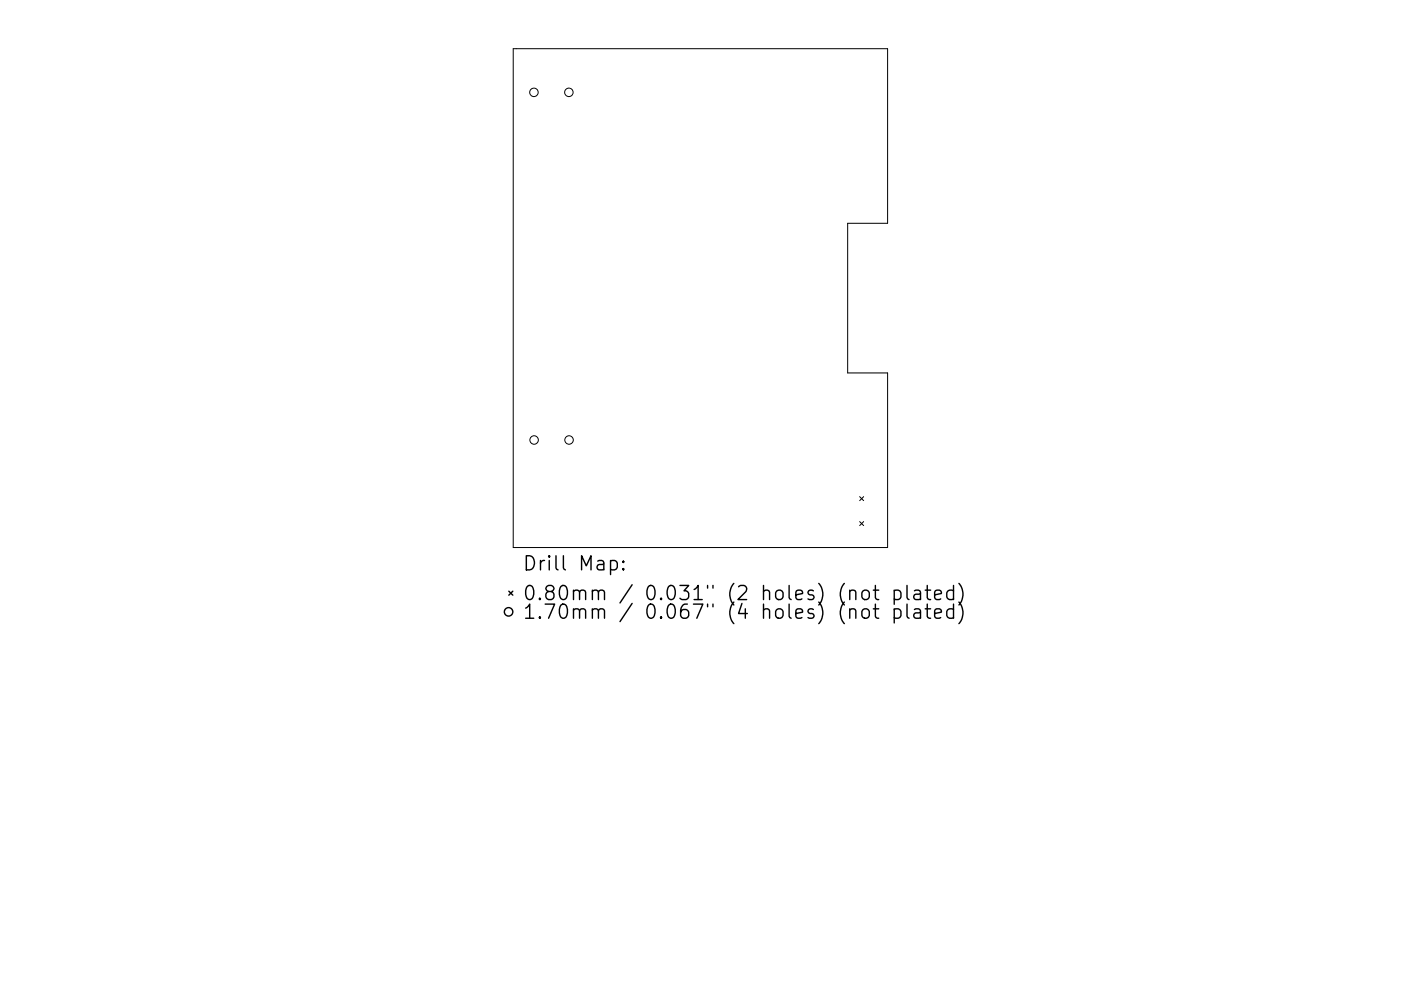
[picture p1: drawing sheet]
<svg xmlns="http://www.w3.org/2000/svg" width="297mm" height="210mm" viewBox="0 0 297 210" stroke-linecap="round" stroke-linejoin="round" font-family="sans-serif">
<defs><g id="words">
<g font-size="4.2">
<text x="110.7" y="121.1">Drill Map:</text>
<text x="110.7" y="127.4">0.80mm / 0.031&quot; (2 holes) (not plated)</text>
<text x="110.7" y="131.3">1.70mm / 0.067&quot; (4 holes) (not plated)</text>
</g>
</g></defs>
<g fill="none" stroke="#000" stroke-width=".21">
<path d="M108.8 10.3h79.4v37.1h-8.5v31.7h8.5v37.1h-79.4zM182.3 105.4l.8 .8M182.3 110.7l.8 .8M183.1 105.4l-.8 .8M183.1 110.7l-.8 .8"/>
<circle cx="113.2" cy="19.6" r=".9"/>
<circle cx="120.6" cy="19.6" r=".9"/>
<circle cx="113.2" cy="93.4" r=".9"/>
<circle cx="120.6" cy="93.4" r=".9"/>
</g>
<g fill="none" stroke="#000" stroke-width=".3">
<path d="M129.4 119.1l.9-.2 .6 .6v.8l-.3 .5-.3 .1-.9-.1M132.2 119.1l.1 .1-.1 .1-.2-.1 .2-.1v.2M107.9 125.4l.8 .9M108.7 125.4l-.8 .9M132.2 120.6l.1 .2-.1 .1-.2-.1 .2-.2v.3M182.9 125.5a.81 .81 0 0 1 .8-.3 .81 .81 0 0 1 .6 .6v.8a.81 .81 0 0 1-.8 .6 .81 .81 0 0 1-.8-.6v-.8zM182.9 129.5a.81 .81 0 0 1 .8-.3 .81 .81 0 0 1 .6 .5v.9a.81 .81 0 0 1-.8 .6 .81 .81 0 0 1-.8-.6v-.9zM185.2 125.2h1.1M185.2 129.2h1.1M185.6 124.2v2.6l.1 .3 .6 .1M185.6 128.2v2.5l.1 .3 .6 .2M189.6 125.4l.8-.2 .6 .6v.8l-.3 .5-.3 .1-.8-.1"/>
<path d="M189.6 129.3l.8-.1 .6 .5v.9l-.3 .4-.3 .2-.8-.2M189.6 125.2v3M189.6 129.2v3M192.3 124.2v2.6l.4 .4M192.3 128.2v2.5l.4 .5M193.9 125.4l.3-.2 .8 .2 .2 .2v1.6M193.9 129.3l.3-.1 .8 .1 .2 .3v1.6M195.2 125.9l-1 .2a.59 .59 0 0 0-.5 .5 .59 .59 0 0 0 .5 .6l1-.1M195.2 129.9l-1 .1a.59 .59 0 0 0-.5 .6 .59 .59 0 0 0 .5 .6l1-.2M196.2 125.2h1.1M196.2 129.2h1.1M196.6 124.2v2.6l.1 .3 .6 .1"/>
<path d="M196.6 128.2v2.5l.1 .3 .6 .2M198.2 126.2l1.4-.3-.2-.5-.8-.2-.4 .4v1.2l.1 .3 .3 .1 .8-.1M198.2 130.2l1.4-.3-.2-.6-.8-.1-.4 .4v1.1l.1 .3 .3 .2 .8-.2M202.2 125.4l-.9-.2-.6 .6v.8l.3 .5 .3 .1 .9-.1M202.2 129.3l-.9-.1-.6 .5v.9l.3 .4 .3 .2 .9-.2M202.2 124.2v3M202.2 128.2v3M203.3 123.8a3.4 3.4 0 0 1 0 4.6M203.3 127.7a3.4 3.4 0 0 1 0 4.6"/>
<circle cx="107.8" cy="129.8" r=".9"/>
</g>
<use href="#words"/>
</svg>
